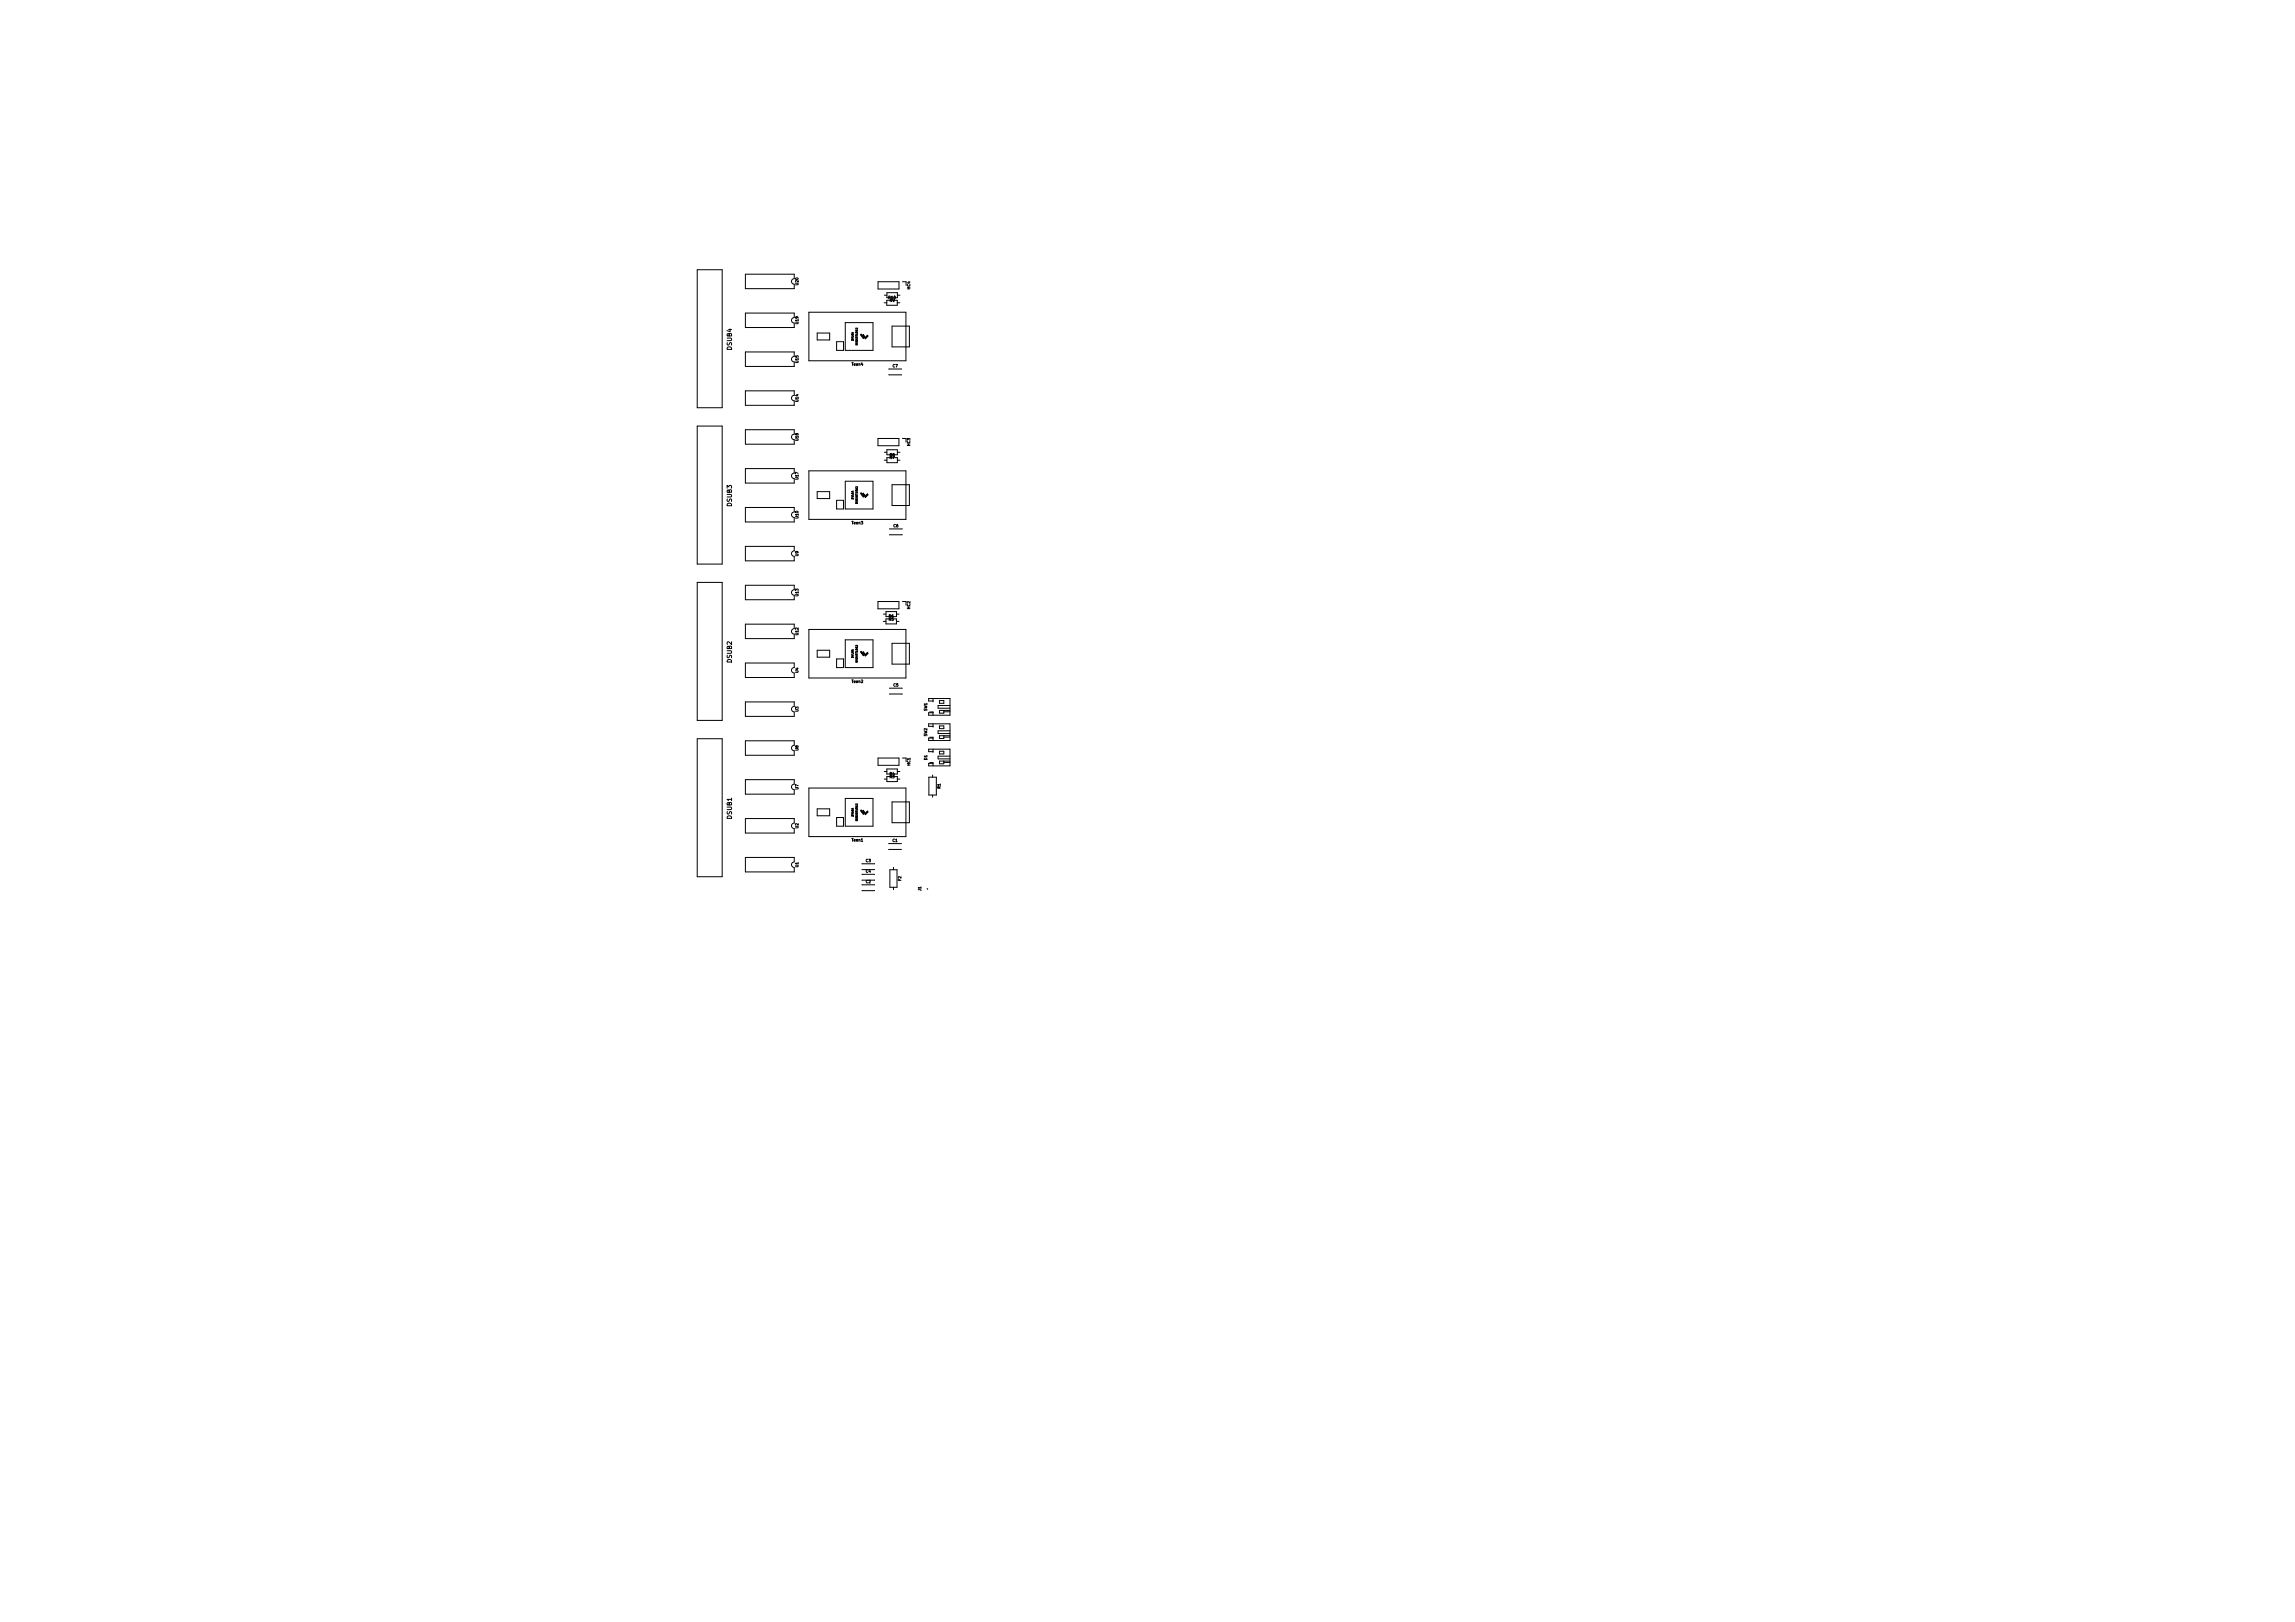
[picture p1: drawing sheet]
<svg xmlns="http://www.w3.org/2000/svg" width="841mm" height="594mm" viewBox="0 0 841 594" stroke-linecap="round" stroke-linejoin="round" font-family="sans-serif">
<defs><g id="words">
<g font-size="2.3">
<text x="268.2" y="128.2" transform="rotate(-90 268.2 128.2)">DSUB4</text>
<text x="268.2" y="185.4" transform="rotate(-90 268.2 185.4)">DSUB3</text>
<text x="268.2" y="242.7" transform="rotate(-90 268.2 242.7)">DSUB2</text>
<text x="268.2" y="299.9" transform="rotate(-90 268.2 299.9)">DSUB1</text>
</g>
<g font-size="1.4">
<text x="292.6" y="104.4" transform="rotate(-90 292.6 104.4)">U20</text>
<text x="333.5" y="105.9" transform="rotate(-90 333.5 105.9)">HC4</text>
<text x="325.6" y="109.5">R10</text>
<text x="326.1" y="110.5">R9</text>
<text x="292.6" y="118.6" transform="rotate(-90 292.6 118.6)">U19</text>
<text x="292.6" y="132.8" transform="rotate(-90 292.6 132.8)">U15</text>
<text x="312.2" y="133.9">Teen4</text>
<text x="327.1" y="134.5">C7</text>
<text x="292.6" y="147.1" transform="rotate(-90 292.6 147.1)">U14</text>
<text x="292.6" y="161.3" transform="rotate(-90 292.6 161.3)">U18</text>
<text x="326" y="167.1">R8</text>
<text x="333.5" y="163.3" transform="rotate(-90 333.5 163.3)">HC3</text>
<text x="326" y="168.1">R7</text>
<text x="292.6" y="175.6" transform="rotate(-90 292.6 175.6)">U17</text>
<text x="292.6" y="189.8" transform="rotate(-90 292.6 189.8)">U10</text>
<text x="312.2" y="192">Teen3</text>
<text x="327.4" y="193.1">C6</text>
<text x="292.6" y="203.7" transform="rotate(-90 292.6 203.7)">U9</text>
<text x="292.6" y="218.3" transform="rotate(-90 292.6 218.3)">U13</text>
<text x="325.7" y="226.2">R6</text>
<text x="325.7" y="227.3">R5</text>
<text x="333.5" y="223" transform="rotate(-90 333.5 223)">HC2</text>
<text x="292.6" y="232.5" transform="rotate(-90 292.6 232.5)">U12</text>
<text x="292.6" y="246.4" transform="rotate(-90 292.6 246.4)">U4</text>
<text x="312.2" y="250.1">Teen2</text>
<text x="327.4" y="251.4">C5</text>
<text x="292.6" y="260.6" transform="rotate(-90 292.6 260.6)">U3</text>
<text x="339.7" y="260.4" transform="rotate(-90 339.7 260.4)">SW1</text>
<text x="339.7" y="269.7" transform="rotate(-90 339.7 269.7)">SW2</text>
<text x="292.6" y="274.9" transform="rotate(-90 292.6 274.9)">U8</text>
<text x="333.5" y="280.4" transform="rotate(-90 333.5 280.4)">HC1</text>
<text x="339.7" y="278.3" transform="rotate(-90 339.7 278.3)">D1</text>
<text x="326" y="285">R3</text>
<text x="326" y="283.9">R4</text>
<text x="292.6" y="289.1" transform="rotate(-90 292.6 289.1)">U7</text>
<text x="344.6" y="288.8" transform="rotate(-90 344.6 288.8)">R1</text>
<text x="292.6" y="303.3" transform="rotate(-90 292.6 303.3)">U2</text>
<text x="312.2" y="308.2">Teen1</text>
<text x="327.1" y="308.3">C1</text>
<text x="292.6" y="317.6" transform="rotate(-90 292.6 317.6)">U1</text>
<text x="317.3" y="315.7">C3</text>
<text x="317.3" y="323.4">C2</text>
<text x="317.3" y="319.6">C4</text>
<text x="330.2" y="322.6" transform="rotate(-90 330.2 322.6)">F2</text>
<text x="337.5" y="326.3" transform="rotate(-90 337.5 326.3)">J1</text>
</g>
<g font-size="1">
<text x="312.8" y="124.8" transform="rotate(-90 312.8 124.8)">DVL6A</text>
<text x="314.3" y="126.3" transform="rotate(-90 314.3 126.3)">MIMXRT1062</text>
<text x="312.8" y="182.9" transform="rotate(-90 312.8 182.9)">DVL6A</text>
<text x="314.3" y="184.3" transform="rotate(-90 314.3 184.3)">MIMXRT1062</text>
<text x="312.8" y="241" transform="rotate(-90 312.8 241)">DVL6A</text>
<text x="314.3" y="242.4" transform="rotate(-90 314.3 242.4)">MIMXRT1062</text>
<text x="312.8" y="299.1" transform="rotate(-90 312.8 299.1)">DVL6A</text>
<text x="314.3" y="300.5" transform="rotate(-90 314.3 300.5)">MIMXRT1062</text>
</g>
</g></defs>
<g fill="none" stroke="#000" stroke-width=".37">
<path d="M255.5 98.8h9.1v50.5h-9.1zM273.2 114.7h17.9v1.6l-.8 .3-.2 .7 .2 .7 .8 .3v1.7h-17.9zM273.2 100.4h17.9v1.7l-.8 .3-.2 .7 .2 .7 .8 .3v1.6h-17.9zM296.4 114.4h35.6v17.7h-35.6zM309.8 118.2h10.1v10.1h-10.1zM321.8 103.2h7.6v2.7h-7.6zM324 110.9h1M324.1 108.1h.9M325 110h3.8v1.8h-3.8zM325 107.2h3.9v1.8h-3.9zM326.9 119.4h6.4v7.7h-6.4zM328.8 110.9h1"/>
<path d="M328.9 108.1h.9M330.7 103.2h1.3M273.2 128.9h17.9v1.7l-.8 .3-.2 .7 .2 .7 .8 .3v1.6h-17.9zM299.5 122h4.5v2.5h-4.5zM306.6 125.2h2.5v3.1h-2.5zM325.8 137.3h4.5M325.8 135.2h.1M325.8 135.2h4.5M330.3 135.2h.1M255.5 156.1h9.1v50.5h-9.1zM273.2 143.1h17.9v1.7l-.8 .3-.2 .7 .2 .7 .8 .3v1.7h-17.9zM273.2 157.4h17.9v1.6l-.8 .3-.2 .7 .2 .7 .8 .3v1.7h-17.9z"/>
<path d="M273.2 171.6h17.9v1.7l-.8 .3-.2 .7 .2 .7 .8 .3v1.6h-17.9zM296.4 172.5h35.6v17.7h-35.6zM309.8 176.3h10.1v10.1h-10.1zM321.7 160.6h7.7v2.7h-7.7zM324.1 165.6h.9M324.1 168.5h.9M325 164.7h3.8v1.9h-3.8zM325 167.6h3.9v1.9h-3.9zM326.9 177.5h6.4v7.7h-6.4zM328.8 165.6h1M328.9 168.5h.9M330.7 160.6h1.3"/>
<path d="M273.2 185.9h17.9v1.6l-.8 .3-.2 .7 .2 .7 .8 .3v1.7h-17.9zM299.5 180.1h4.5v2.5h-4.5zM306.6 183.2h2.5v3.2h-2.5zM326 193.7h.1M326 195.9h.1M326 193.7h4.6M326 195.9h4.6M330.6 193.7h.1M330.6 195.9h.1M255.5 213.3h9.1v50.6h-9.1zM273.2 200.1h17.9v1.7l-.8 .3-.2 .7 .2 .7 .8 .3v1.6h-17.9zM273.2 214.4h17.9v1.6l-.8 .3-.2 .7 .2 .7 .8 .3v1.7h-17.9z"/>
<path d="M273.2 228.6h17.9v1.7l-.8 .2-.2 .7 .2 .8 .8 .2v1.7h-17.9zM296.4 230.5h35.6v17.8h-35.6zM299.5 238.2h4.5v2.5h-4.5zM309.8 234.4h10.1v10.1h-10.1zM321.7 220.3h7.7v2.7h-7.7zM323.7 227.6h1M323.7 224.9h1M324.7 226.7h3.8v1.8h-3.8zM324.7 224h3.8v1.8h-3.8zM326.9 235.6h6.4v7.6h-6.4zM328.5 227.6h1M328.5 224.9h1"/>
<path d="M330.7 220.3h1.3M273.2 242.8h17.9v1.7l-.8 .3-.2 .7 .2 .7 .8 .3v1.6h-17.9zM273.2 257.1h17.9v1.6l-.8 .3-.2 .7 .2 .7 .8 .3v1.7h-17.9zM306.6 241.3h2.5v3.2h-2.5zM326 252.1h.1M326 254.2h4.6M326 252.1h4.6M330.6 252.1h.1M341.9 256.8h-1.6v-1h7.8v6.2h-7.8v-1h1.6M341.9 255.8v1.2M344.3 256.6h1.6v1h-1.6zM348.1 258.4h-4.3v1h4.3"/>
<path d="M255.5 270.6h9.1v50.5h-9.1zM273.2 271.3h17.9v1.7l-.8 .3-.2 .7 .2 .7 .8 .3v1.6h-17.9zM321.8 277.6h7.6v2.7h-7.6zM330.7 277.6h1.3M340.7 260.8h1.2v1.2M340.7 270h1.2v1.2M340.7 279.3h1.2v1.2M341.9 266h-1.6v-.9h7.8v6.1h-7.8v-.9h1.6M341.9 275.3h-1.6v-.9h7.8v6.1h-7.8v-.9h1.6M341.9 265.1v1.2M341.9 274.4v1.2M344.3 265.9h1.6v1h-1.6z"/>
<path d="M344.3 275.1h1.6v1h-1.6zM345.9 269.5v1h-1.6v-1h3.8M345.9 270h2.2M345.9 260.2v1h-1.6v-1h3.8M345.9 278.7v1h-1.6v-1h3.8M345.9 279.2h2.2M345.9 260.7h2.2M348.1 267.7h-4.3v1h4.3M348.1 276.9h-4.3v1h4.3M273.2 299.8h17.9v1.7l-.8 .3-.2 .7 .2 .7 .8 .3v1.6h-17.9zM273.2 285.6h17.9v1.6l-.8 .3-.2 .7 .2 .7 .8 .3v1.7h-17.9zM296.4 288.6h35.6v17.8h-35.6z"/>
<path d="M299.5 296.3h4.5v2.5h-4.5zM306.6 299.4h2.5v3.2h-2.5zM309.8 292.4h10.1v10.2h-10.1zM324 282.6h1M324.1 285.3h.9M325 281.7h3.8v1.8h-3.8zM325 284.4h3.8v1.9h-3.8zM326.9 293.7h6.4v7.6h-6.4zM328.8 282.6h1M328.8 285.3h1M340.4 284.7h2.7v6.5h-2.7zM341.8 283.9v.8"/>
<path d="M341.8 291.2v.8M273.2 314.1h17.9v1.6l-.8 .3-.2 .7 .2 .7 .8 .3v1.6h-17.9zM315.9 316.4h.1M315.9 318.5h4.6M315.9 316.4h4.6M320.5 316.4h.1M325.7 309h.1M325.7 311.1h.1M325.7 309h4.6M325.7 311.1h4.6M326.1 318.6h2.6v6.4h-2.6zM327.4 317.7v.9"/>
<path d="M330.3 309h.1M330.3 311.1h.1M315.9 320.2h.1M315.9 322.3v.1M315.9 324.1h4.6M315.9 326.2h.1M315.9 326.2h4.6M315.9 320.2h4.6M315.9 322.4h4.6M320.5 320.2h.1M320.5 322.3v.1M320.5 326.2h.1"/>
<path d="M327.4 325v.9"/>
<circle cx="339.9" cy="325.6" r=".1"/>
</g>
<g fill="#000" stroke="#000" stroke-width=".37">
<path d="M315.3 122.6l.3-.2 .3 .3-.3 .3zM315.7 123.1l.3-.2 .2 .3-.2 .3zM316.1 123.6l.3-.2 .2 .4-.2 .2zM316.4 122.5l.2 .4-.2 .2-.3-.4zM316.5 123.2l.2-.2 .3 .4-.3 .2zM316.9 123.8l.2-.3 .3 .4-.3 .2zM317.5 123.1l.3 .4-.3 .3-.3-.4zM317.6 123l.3-.3 .2 .4-.2 .3zM315.3 180.7l.3-.2 .3 .3-.3 .3zM316 181l.2 .3-.2 .3-.3-.4zM316.1 180.8l.3-.2 .2 .4-.2 .2zM316.4 181.5l.2 .3-.2 .3-.3-.4z"/>
<path d="M316.5 181.3l.2-.2 .3 .4-.3 .2zM317.1 181.6l.3 .4-.3 .2-.2-.4zM317.2 181.5l.3-.3 .3 .4-.3 .2zM317.6 181.1l.3-.3 .2 .4-.2 .3zM315.3 238.8l.3-.3 .3 .4-.3 .3zM315.7 239.3l.3-.2 .2 .3-.2 .3zM316.1 238.9l.3-.2 .2 .4-.2 .2zM316.1 239.8l.3-.2 .2 .3-.2 .3zM316.5 239.4l.2-.2 .3 .4-.3 .2zM317.5 239.3l.3 .4-.3 .2-.3-.3zM317.6 239.2l.3-.3 .2 .4-.2 .3zM316.9 239.9l.2-.2 .3 .4-.3 .2z"/>
<path d="M315.3 296.9l.3-.3 .3 .4-.3 .3zM315.7 297.4l.3-.3 .2 .4-.2 .3zM316.1 297.9l.3-.3 .2 .4-.2 .3zM316.1 297l.3-.2 .2 .3-.2 .3zM316.5 297.5l.2-.2 .3 .3-.3 .3zM317.1 297.8l.3 .4-.3 .2-.2-.4zM317.2 297.6l.3-.2 .3 .4-.3 .2zM317.6 297.3l.3-.3 .2 .4-.2 .2z"/>
</g>
<use href="#words"/>
</svg>
